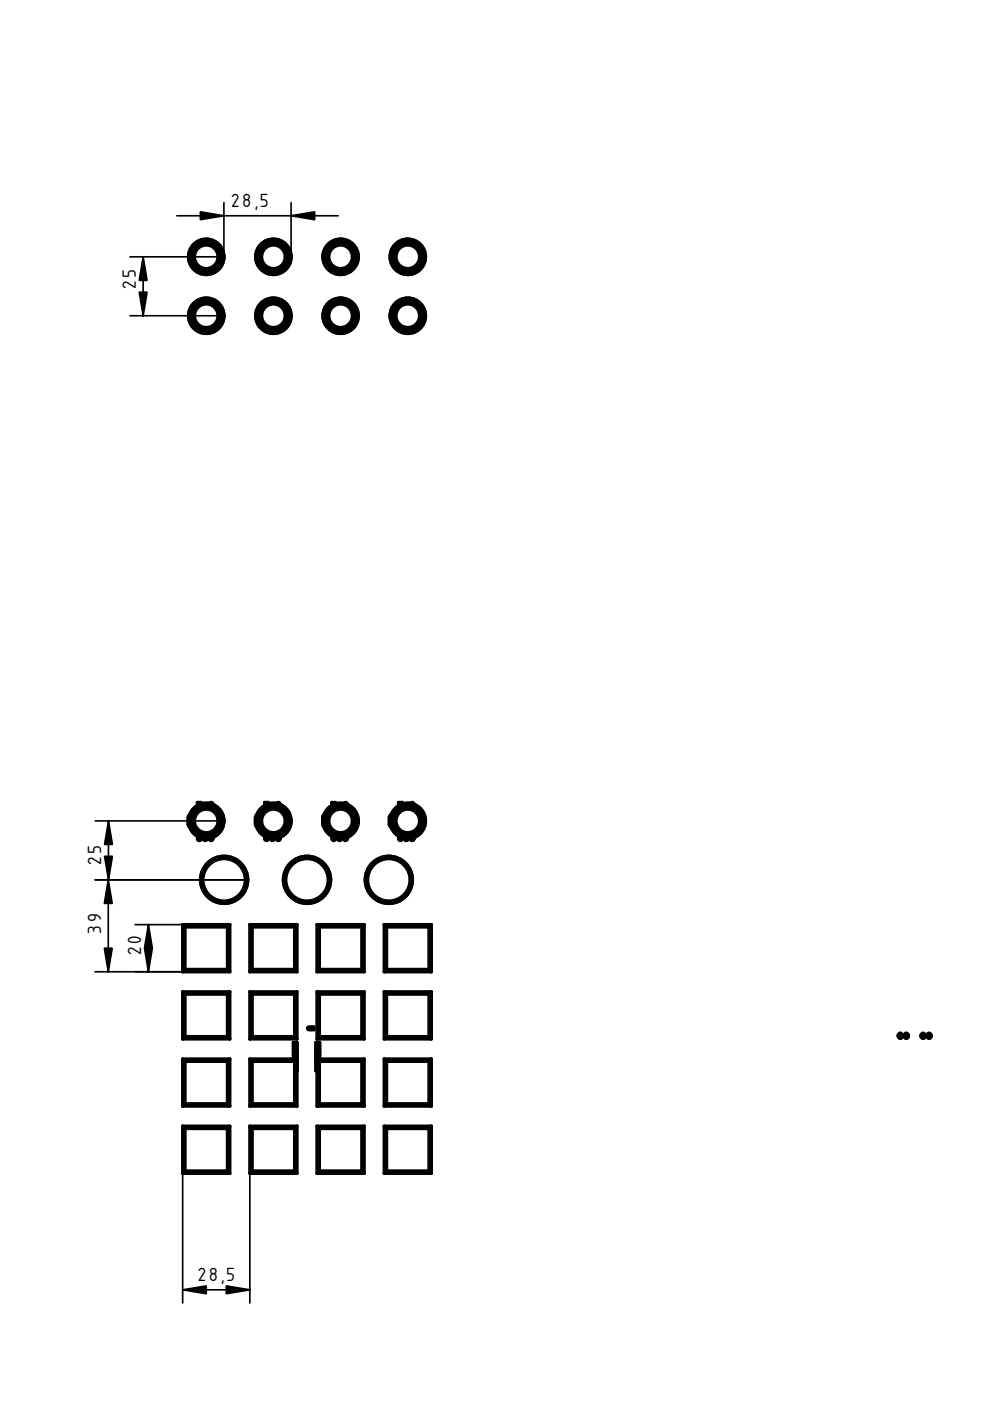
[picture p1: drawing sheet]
<svg xmlns="http://www.w3.org/2000/svg" width="210mm" height="297mm" viewBox="0 0 210 297" stroke-linecap="round" stroke-linejoin="round" font-family="sans-serif">
<defs><g id="words">
<g font-size="5">
<text x="49" y="44">28,5</text>
<text x="28.8" y="61.3" transform="rotate(-90 28.8 61.3)">25</text>
<text x="21.5" y="183.4" transform="rotate(-90 21.5 183.4)">25</text>
<text x="21.4" y="198" transform="rotate(-90 21.4 198)">39</text>
<text x="29.9" y="202.4" transform="rotate(-90 29.9 202.4)">20</text>
<text x="41.9" y="271.7">28,5</text>
</g>
</g></defs>
<g fill="none" stroke="#000" stroke-width=".7">
<path d="M46.2 54.5h.5M47 54.5h.5M60.5 54.5h.5M61.2 54.5h.5M74.7 54.5h.5M75.5 54.5h.5M89 54.5h.5M89.7 54.5h.5M46.2 66.9h.5M47 66.9h.5M60.5 66.9h.5M61.2 66.9h.5"/>
<path d="M74.7 66.9h.5M75.5 66.9h.5M89 66.9h.5M89.7 66.9h.5M40.2 172.7l-.3 .6v1.5l.3 .6M42.1 177.4a.41 .41 0 0 0-.2 .6 .41 .41 0 0 0 .5 .2 .41 .41 0 0 0 .2-.6M42.5 170.5a.28 .28 0 0 0-.4-.2 .28 .28 0 0 0-.1 .4M42.7 170.5v-.4h-.9v.7M43.1 177.7a.41 .41 0 0 0 .4 .5 .41 .41 0 0 0 .4-.4M43.2 177.8l.3 .3 .3-.3M43.8 177.8h.1M43.9 177.8h.1"/>
<path d="M44.4 170.4l.5-.3 .3 .5M44.5 170.4l.3-.1 .2 .2M44.9 177.6a.28 .28 0 0 1-.1 .5 .28 .28 0 0 1-.3-.4M45.1 177.5a.41 .41 0 0 1-.2 .7 .41 .41 0 0 1-.6-.5M45.2 170.6h.1M46.2 174h.5M47 174h.5M54.5 172.7l-.3 .6v1.5l.3 .6M56.3 177.4a.41 .41 0 0 0-.2 .6 .41 .41 0 0 0 .6 .2 .41 .41 0 0 0 .2-.6M56.6 177.5l-.3 .1 .1 .5 .3-.1-.1-.4M56.8 170.5a.28 .28 0 0 0-.4-.2 .28 .28 0 0 0-.1 .4M56.9 170.4v-.3h-.8v.7"/>
<path d="M57.4 177.7a.41 .41 0 0 0 .3 .5 .41 .41 0 0 0 .5-.4M57.5 177.8l.2 .3 .3-.3M58 177.8h.1M58.2 177.8h.1M58.6 170.4l.5-.3 .3 .5M58.8 170.4l.3-.1 .2 .2M59.2 177.6a.28 .28 0 0 1-.1 .5 .28 .28 0 0 1-.3-.4M59.3 177.5a.41 .41 0 0 1-.2 .7 .41 .41 0 0 1-.5-.5M59.4 170.6h.1M60.5 174h.5M61.2 174h.5M68.7 172.7l-.3 .6v1.5l.3 .6"/>
<path d="M70.6 177.4a.41 .41 0 0 0-.2 .6 .41 .41 0 0 0 .5 .2 .41 .41 0 0 0 .2-.6M70.8 177.5l-.3 .3 .2 .3 .3-.1-.1-.4M71 170.5a.28 .28 0 0 0-.3-.2 .28 .28 0 0 0-.2 .4M71.2 170.4v-.3h-.9v.7M71.6 177.7a.41 .41 0 0 0 .4 .5 .41 .41 0 0 0 .4-.4M71.7 177.8l.3 .3 .3-.3M72.3 177.8h.1M72.4 177.8h.1M72.9 170.4l.5-.3 .3 .5M73 170.4l.3-.1 .2 .2M73.4 177.6a.28 .28 0 0 1-.1 .5 .28 .28 0 0 1-.3-.4M73.6 177.5a.41 .41 0 0 1-.2 .7 .41 .41 0 0 1-.6-.5"/>
<path d="M73.7 170.6h.1M74.7 174h.5M75.5 174h.5M83 172.6l-.2 .2-.2 .5v1.8l.4 .4M84.8 177.4a.41 .41 0 0 0-.3 .5 .41 .41 0 0 0 .6 .3 .41 .41 0 0 0 .2-.6M85.2 170.5l-.4-.2-.1 .4M85.3 170.5v-.4h-.8v.8M85.7 177.7a.41 .41 0 0 0 .4 .5 .41 .41 0 0 0 .5-.4M85.9 177.8l.2 .3 .3-.3M86.4 177.8h.1M86.6 177.8h.1M87 170.3l.5-.1 .3 .4"/>
<path d="M87.2 170.4l.3-.1 .2 .2M87.6 177.6a.28 .28 0 0 1-.1 .5 .28 .28 0 0 1-.4-.4M87.7 177.6a.41 .41 0 0 1-.2 .6 .41 .41 0 0 1-.5-.4M87.8 170.6h.1M89 174h.5M89.7 174h.5M38.7 196v10M38.7 196l.5 .5M38.7 196h10M39.2 196.5v9M39.2 196.5h9M48.2 196.5v9"/>
<path d="M48.7 196v10M48.7 196l-.5 .5M52 186.5h.5M53 196v10M53 196h10M53 196l.5 .5M53.5 196.5v9M53.5 196.5h9M62.5 196.5v9M63 196v10M63 196l-.5 .5M67.2 196v10"/>
<path d="M67.2 196h10M67.2 196l.5 .5M67.7 196.5v9M67.7 196.5h9M69.6 186.5h.5M76.7 196.5v9M77.2 196l-.5 .5M77.2 196v10M81.5 196v10M81.5 196h10M81.5 196l.5 .5M82 196.5v9"/>
<path d="M82 196.5h9M86.9 186.5h.5M91 196.5v9M91.5 196l-.5 .5M91.5 196v10M38.7 210.3h10M38.7 210.3v10M38.7 210.3l.5 .5M38.7 206h10M39.2 219.8l-.5 .5M39.2 205.5l-.5 .5M39.2 210.8h9"/>
<path d="M39.2 210.8v9M39.2 219.8h9M39.2 205.5h9M48.2 219.8l.5 .5M48.2 205.5l.5 .5M48.2 210.8v9M48.7 210.3l-.5 .5M48.7 210.3v10M53 210.3v10M53 210.3h10M53 210.3l.5 .5M53 206h10"/>
<path d="M53.5 205.5l-.5 .5M53.5 219.8l-.5 .5M53.5 210.8v9M53.5 210.8h9M53.5 219.8h9M53.5 205.5h9M62.5 219.8l.5 .5M62.5 205.5l.5 .5M62.5 210.8v9M63 210.3v10M63 210.3l-.5 .5M66 217.7h.6v.6h-.6z"/>
<path d="M67.2 210.3h10M67.2 210.3v10M67.2 210.3l.5 .5M67.2 206h10M67.7 219.8l-.5 .5M67.7 205.5l-.5 .5M67.7 210.8h9M67.7 219.8h9M67.7 210.8v9M67.7 205.5h9M76.7 219.8l.5 .5M76.7 205.5l.5 .5"/>
<path d="M76.7 210.8v9M77.2 210.3l-.5 .5M77.2 210.3v10M81.5 210.3h10M81.5 210.3v10M81.5 210.3l.5 .5M81.5 206h10M82 219.8l-.5 .5M82 205.5l-.5 .5M82 210.8h9M82 219.8h9M82 210.8v9"/>
<path d="M82 205.5h9M91 219.8l.5 .5M91 205.5l.5 .5M91 210.8v9M91.5 210.3l-.5 .5M91.5 210.3v10M38.7 224.5h10M38.7 238.8h10M38.7 234.5h10M38.7 224.5v10M38.7 238.8v10M38.7 220.3h10"/>
<path d="M38.7 224.5l.5 .5M38.7 238.8l.5 .5M39.2 234l-.5 .5M39.2 239.3h9M39.2 225h9M39.2 234h9M39.2 225v9M39.2 239.3v9M48.2 234l.5 .5M48.2 225v9M48.2 239.3v9M48.7 238.8l-.5 .5"/>
<path d="M48.7 224.5v10M48.7 238.8v10M48.7 224.5l-.5 .5M53 238.8h10M53 224.5v10M53 238.8v10M53 238.8l.5 .5M53 224.5l.5 .5M53 234.5h10M53 220.3h10M53.5 234l-.5 .5M53.5 239.3h9"/>
<path d="M53.5 225v9M53.5 239.3v9M53.5 225h9M53.5 234h9M62.2 221h.8v.3h-.8zM62.2 221.6h.8v.4h-.8zM62.2 222.3h.8v.3h-.8zM62.2 222.9h.8v.3h-.8zM62.2 223.5h.8v.4h-.8zM62.2 224.5v-.3h.8v.3h-10M62.5 225l.5-.5v10M62.5 234l.5 .5"/>
<path d="M62.5 225v9M62.5 239.3v9M63 224.8v.3M63 225.5v.3M63 226.1v.3M63 226.7v.3M63 238.8l-.5 .5M63 238.8v10M67 221h.8v.3h-.8zM67 221.6h.8v.4h-.8zM67 222.3h.8v.3h-.8zM67 222.9h.8v.3h-.8z"/>
<path d="M67 223.5h.8v.4h-.8zM67.2 224.8h-.2v.3h.2M67.2 225.5h-.2v.3h.2M67.2 226.1h-.2v.3h.2M67.2 226.7h-.2v.3h.2M67.2 238.8h10M67.2 238.8l.5 .5M67.2 234.5h10M67.2 220.3h10M67.2 238.8v10M67.7 234l-.5 .5M67.7 225l-.5-.5v10"/>
<path d="M67.7 239.3h9M67.7 225h9M67.7 234h9M67.7 225v9M67.7 239.3v9M67.8 224.5v-.3h-.8v.3h10.2M76.7 234l.5 .5M76.7 225v9M76.7 239.3v9M77.2 224.5l-.5 .5M77.2 224.5v10M77.2 238.8v10"/>
<path d="M77.2 238.8l-.5 .5M81.5 224.5h10M81.5 238.8h10M81.5 234.5h10M81.5 220.3h10M81.5 224.5l.5 .5M81.5 224.5v10M81.5 238.8v10M81.5 238.8l.5 .5M82 234l-.5 .5M82 239.3h9M82 225h9"/>
<path d="M82 234h9M82 225v9M82 239.3v9M91 234l.5 .5M91 225v9M91 239.3v9M91.5 224.5v10M91.5 238.8v10M91.5 238.8l-.5 .5M91.5 224.5l-.5 .5M38.7 248.8h10M39.2 248.3l-.5 .5"/>
<path d="M39.2 248.3h9M48.2 248.3l.5 .5M53 248.8h10M53.5 248.3l-.5 .5M53.5 248.3h9M62.5 248.3l.5 .5M67.2 248.8h10M67.7 248.3l-.5 .5M67.7 248.3h9M76.7 248.3l.5 .5M81.5 248.8h10M82 248.3l-.5 .5"/>
<path d="M82 248.3h9M91 248.3l.5 .5"/>
<circle cx="43.7" cy="54.5" r="3.7"/>
<circle cx="43.7" cy="54.5" r="3.2"/>
<circle cx="43.7" cy="54.5" r="3"/>
<circle cx="43.7" cy="54.5" r="2.5"/>
<circle cx="58" cy="54.5" r="3.7"/>
<circle cx="58" cy="54.5" r="3.2"/>
<circle cx="58" cy="54.5" r="3"/>
<circle cx="58" cy="54.5" r="2.5"/>
<circle cx="72.2" cy="54.5" r="3.7"/>
<circle cx="72.2" cy="54.5" r="3.2"/>
<circle cx="72.2" cy="54.5" r="3"/>
<circle cx="72.2" cy="54.5" r="2.5"/>
<circle cx="86.5" cy="54.5" r="3.7"/>
<circle cx="86.5" cy="54.5" r="3.2"/>
<circle cx="86.5" cy="54.5" r="3"/>
<circle cx="86.5" cy="54.5" r="2.5"/>
<circle cx="43.7" cy="66.9" r="3.7"/>
<circle cx="43.7" cy="66.9" r="3.2"/>
<circle cx="43.7" cy="66.9" r="3"/>
<circle cx="43.7" cy="66.9" r="2.5"/>
<circle cx="58" cy="66.9" r="3.7"/>
<circle cx="58" cy="66.9" r="3.2"/>
<circle cx="58" cy="66.9" r="3"/>
<circle cx="58" cy="66.9" r="2.5"/>
<circle cx="72.2" cy="66.9" r="3.7"/>
<circle cx="72.2" cy="66.9" r="3.2"/>
<circle cx="72.2" cy="66.9" r="3"/>
<circle cx="72.2" cy="66.9" r="2.5"/>
<circle cx="86.5" cy="66.9" r="3.7"/>
<circle cx="86.5" cy="66.9" r="3.2"/>
<circle cx="86.5" cy="66.9" r="3"/>
<circle cx="86.5" cy="66.9" r="2.5"/>
<circle cx="42.3" cy="177.8" r=".28"/>
<circle cx="43.7" cy="174" r="3.7"/>
<circle cx="43.7" cy="174" r="3.2"/>
<circle cx="43.7" cy="174" r="3"/>
<circle cx="43.7" cy="174" r="2.5"/>
<circle cx="58" cy="174" r="3.7"/>
<circle cx="58" cy="174" r="3.2"/>
<circle cx="58" cy="174" r="3"/>
<circle cx="58" cy="174" r="2.5"/>
<circle cx="72.2" cy="174" r="3.7"/>
<circle cx="72.2" cy="174" r="3.2"/>
<circle cx="72.2" cy="174" r="3"/>
<circle cx="72.2" cy="174" r="2.5"/>
<circle cx="84.9" cy="177.8" r=".28"/>
<circle cx="86.5" cy="174" r="3.7"/>
<circle cx="86.5" cy="174" r="3.2"/>
<circle cx="86.5" cy="174" r="3"/>
<circle cx="86.5" cy="174" r="2.5"/>
<circle cx="47.5" cy="186.5" r="5"/>
<circle cx="47.5" cy="186.5" r="4.5"/>
<circle cx="65.1" cy="186.5" r="5"/>
<circle cx="65.1" cy="186.5" r="4.5"/>
<circle cx="82.4" cy="186.5" r="5"/>
<circle cx="82.4" cy="186.5" r="4.5"/>
<circle cx="65.5" cy="218" r=".3"/>
<circle cx="65.5" cy="218" r=".15"/>
<circle cx="66.3" cy="218" r=".15"/>
<circle cx="190.8" cy="219.7" r=".5"/>
<circle cx="190.9" cy="219.6" r=".3"/>
<circle cx="192.1" cy="219.7" r=".5"/>
<circle cx="192.2" cy="219.6" r=".3"/>
<circle cx="195.7" cy="219.7" r=".5"/>
<circle cx="195.7" cy="219.6" r=".3"/>
<circle cx="196.9" cy="219.7" r=".5"/>
<circle cx="197" cy="219.6" r=".3"/>
</g>
<g fill="none" stroke="#000" stroke-width=".35">
<path d="M30.4 54.5v12.4M37.5 45.7h34.2M47.5 42.9v11.6h-19.9M61.7 42.9v11.6M27.6 66.9h19.9M20.2 174h27.3M23 174v12.5M20.2 186.5h32.3M23 186.5v19.5M28.7 196h10M31.5 196v10M20.2 206h28.5"/>
<path d="M38.7 248.8v27.5M53 248.8v27.5M38.7 273.5h14.3"/>
</g>
<path d="M30.4 54.5l.8 4.9h-1.7zM42.5 44.9l5 .8-5 .9zM61.7 45.7l5-.8v1.7zM29.5 61.9h1.7l-.8 5zM23 174l.8 5h-1.6zM23 186.5l.8 5h-1.7zM22.2 181.5h1.6l-.8 5zM31.5 196l.8 5h-1.7zM22.1 201h1.7l-.8 5zM30.6 201h1.7l-.8 5zM38.7 273.5l5-.9v1.7zM48 272.6l5 .9-5 .8z" fill="#000" stroke="#000" stroke-width=".35"/>
<use href="#words"/>
</svg>
